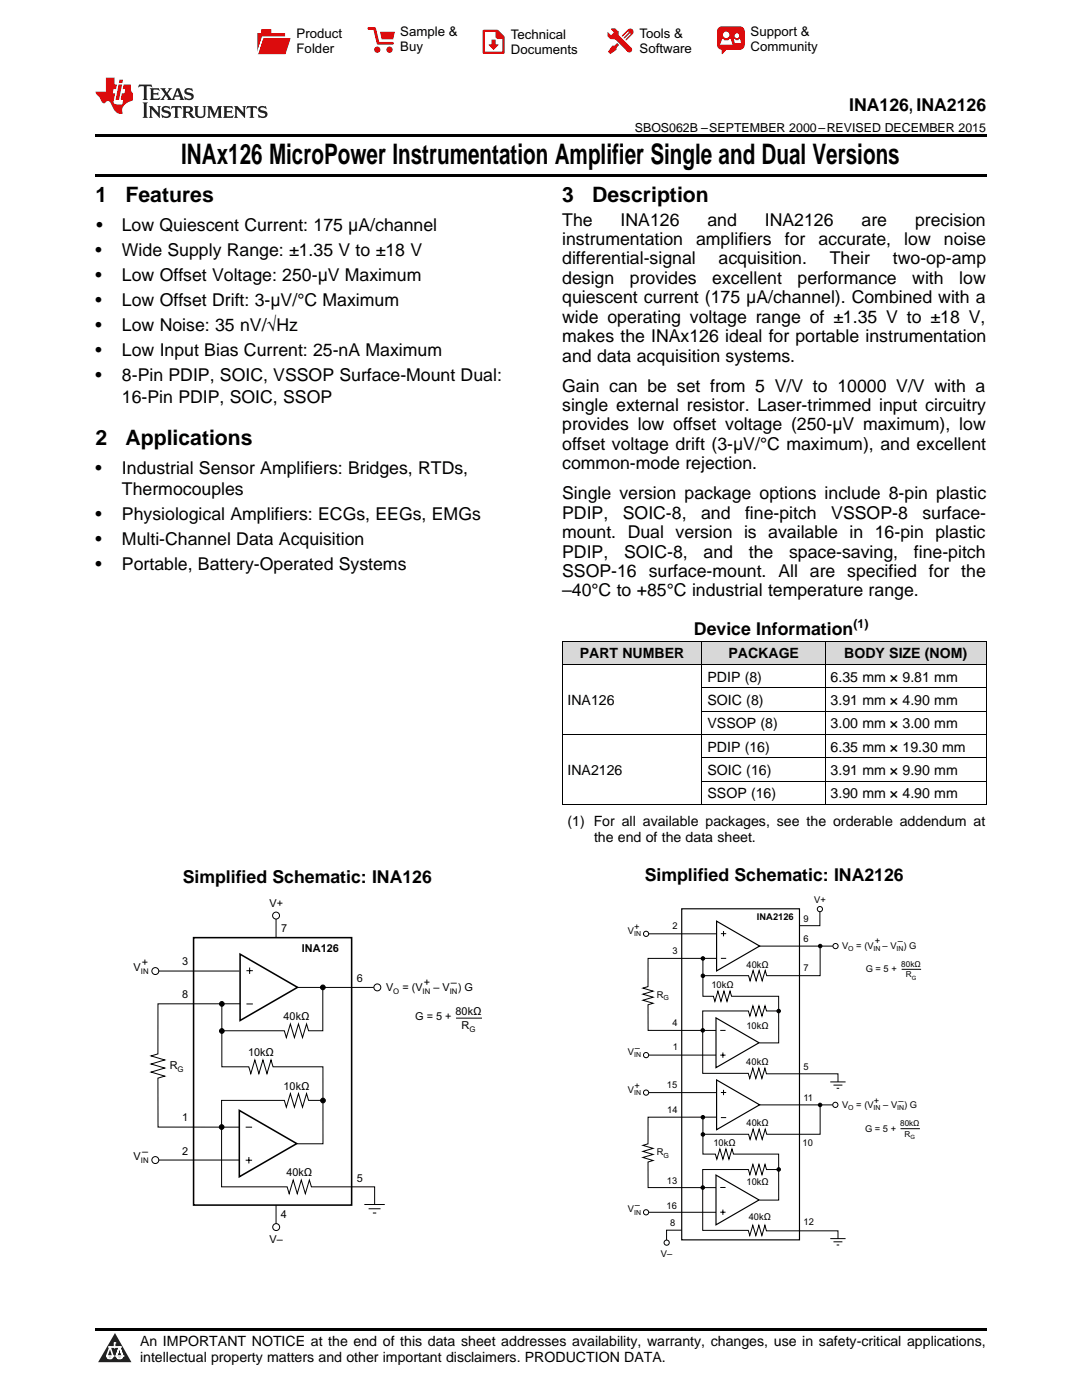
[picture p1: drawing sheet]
<svg xmlns="http://www.w3.org/2000/svg" width="216mm" height="279mm" viewBox="0 0 216 279" stroke-linecap="round" stroke-linejoin="round" font-family="sans-serif">
<defs><g id="words">
<text font-size="5.6" x="36.2" y="32.8">INAx126 MicroPower Instrumentation Amplifier Single and Dual Versions</text>
<g font-size="4.2">
<text x="19" y="40.4">1</text>
<text x="25" y="40.4">Features</text>
<text x="112.2" y="40.4">3</text>
<text x="118.2" y="40.4">Description</text>
<text x="19" y="88.8">2</text>
<text x="25" y="88.8">Applications</text>
</g>
<g font-size="3.5">
<text x="169.4" y="22.2">INA126, INA2126</text>
<text x="19.2" y="46.1">•</text>
<text x="24.3" y="46.1">Low Quiescent Current: 175 μA/channel</text>
<text x="112.2" y="45">The</text>
<text x="123.8" y="45">INA126</text>
<text x="141.2" y="45">and</text>
<text x="152.6" y="45">INA2126</text>
<text x="171.9" y="45">are</text>
<text x="182.6" y="45">precision</text>
<text x="19" y="51.1">•</text>
<text x="24.3" y="51.1">Wide Supply Range: ±1.35 V to ±18 V</text>
<text x="112.2" y="48.9">instrumentation</text>
<text x="112.2" y="52.8">differential-signal</text>
<text x="138.9" y="48.9">amplifiers</text>
<text x="143.4" y="52.8">acquisition.</text>
<text x="156.6" y="48.9">for</text>
<text x="163.3" y="48.9">accurate,</text>
<text x="165.6" y="52.8">Their</text>
<text x="178.2" y="52.8">two-op-amp</text>
<text x="180.4" y="48.9">low</text>
<text x="188.3" y="48.9">noise</text>
<text x="19" y="56.1">•</text>
<text x="24.3" y="56.1">Low Offset Voltage: 250-μV Maximum</text>
<text x="112.2" y="56.7">design</text>
<text x="125.7" y="56.7">provides</text>
<text x="142.1" y="56.7">excellent</text>
<text x="159.1" y="56.7">performance</text>
<text x="182" y="56.7">with</text>
<text x="191.4" y="56.7">low</text>
<text x="19" y="61.1">•</text>
<text x="24.3" y="61.1">Low Offset Drift: 3-μV/°C Maximum</text>
<text x="112.2" y="60.5">quiescent current (175 μA/channel). Combined with a</text>
<text x="112.2" y="64.4">wide operating voltage range of ±1.35 V to ±18 V,</text>
<text x="19" y="66.1">•</text>
<text x="19" y="71.1">•</text>
<text x="24.3" y="66.1">Low Noise: 35 nV/√Hz</text>
<text x="24.3" y="71.1">Low Input Bias Current: 25-nA Maximum</text>
<text x="112.2" y="68.3">makes the INAx126 ideal for portable instrumentation</text>
<text x="19" y="76.1">•</text>
<text x="24.3" y="76.1">8-Pin PDIP, SOIC, VSSOP Surface-Mount Dual:</text>
<text x="112.2" y="72.2">and data acquisition systems.</text>
<text x="24.3" y="80.4">16-Pin PDIP, SOIC, SSOP</text>
<text x="112.2" y="78.1">Gain can be set from 5 V/V to 10000 V/V with a</text>
<text x="112.2" y="82">single external resistor. Laser-trimmed input circuitry</text>
<text x="112.2" y="85.9">provides low offset voltage (250-μV maximum), low</text>
<text x="112.2" y="89.8">offset voltage drift (3-μV/°C maximum), and excellent</text>
<text x="19" y="94.5">•</text>
<text x="24.3" y="94.5">Industrial Sensor Amplifiers: Bridges, RTDs,</text>
<text x="112.2" y="93.7">common-mode rejection.</text>
<text x="24.3" y="98.7">Thermocouples</text>
<text x="112.2" y="99.6">Single version package options include 8-pin plastic</text>
<text x="19" y="103.8">•</text>
<text x="24.3" y="103.8">Physiological Amplifiers: ECGs, EEGs, EMGs</text>
<text x="112.2" y="103.5">PDIP,</text>
<text x="112.2" y="107.4">mount. Dual version is available in 16-pin plastic</text>
<text x="124.3" y="103.5">SOIC-8,</text>
<text x="139.9" y="103.5">and</text>
<text x="148.7" y="103.5">fine-pitch</text>
<text x="165.9" y="103.5">VSSOP-8</text>
<text x="184" y="103.5">surface-</text>
<text x="19" y="108.8">•</text>
<text x="19" y="113.8">•</text>
<text x="24.3" y="108.8">Multi-Channel Data Acquisition</text>
<text x="24.3" y="113.8">Portable, Battery-Operated Systems</text>
<text x="112.2" y="111.3">PDIP,</text>
<text x="124.5" y="111.3">SOIC-8,</text>
<text x="140.4" y="111.3">and</text>
<text x="149.4" y="111.3">the</text>
<text x="157.5" y="111.3">space-saving,</text>
<text x="182.4" y="111.3">fine-pitch</text>
<text x="112.2" y="115.1">SSOP-16 surface-mount. All are specified for the</text>
<text x="112.2" y="119">–40°C to +85°C industrial temperature range.</text>
<text x="138.5" y="126.8">Device Information</text>
<text x="36.5" y="176.1">Simplified Schematic: INA126</text>
<text x="128.7" y="175.8">Simplified Schematic: INA2126</text>
</g>
<g font-size="2.8">
<text x="115.7" y="131.4">PART NUMBER</text>
<text x="145.3" y="131.4">PACKAGE</text>
<text x="168.5" y="131.4">BODY SIZE (NOM)</text>
<text x="141.2" y="136.1">PDIP (8)</text>
<text x="165.7" y="136.1">6.35 mm × 9.81 mm</text>
<text x="113.2" y="140.7">INA126</text>
<text x="141.2" y="140.7">SOIC (8)</text>
<text x="165.7" y="140.7">3.91 mm × 4.90 mm</text>
<text x="141.2" y="145.4">VSSOP (8)</text>
<text x="165.7" y="145.4">3.00 mm × 3.00 mm</text>
<text x="113.2" y="154.7">INA2126</text>
<text x="141.2" y="150">PDIP (16)</text>
<text x="141.2" y="154.7">SOIC (16)</text>
<text x="165.7" y="150">6.35 mm × 19.30 mm</text>
<text x="165.7" y="154.7">3.91 mm × 9.90 mm</text>
<text x="141.2" y="159.3">SSOP (16)</text>
<text x="165.7" y="159.3">3.90 mm × 4.90 mm</text>
<text x="113.2" y="164.9">(1) For all available packages, see the orderable addendum at</text>
<text x="118.5" y="168">the end of the data sheet.</text>
<text x="27.9" y="268.6">An IMPORTANT NOTICE at the end of this data sheet addresses availability, warranty, changes, use in safety-critical applications,</text>
<text x="27.9" y="271.8">intellectual property matters and other important disclaimers. PRODUCTION DATA.</text>
</g>
<g font-size="2.6">
<text x="59.2" y="7.6">Product</text>
<text x="59.2" y="10.6">Folder</text>
<text x="79.9" y="7.3">Sample &amp;</text>
<text x="79.9" y="10.2">Buy</text>
<text x="101.9" y="7.8">Technical</text>
<text x="101.9" y="10.8">Documents</text>
<text x="127.6" y="7.6">Tools &amp;</text>
<text x="127.6" y="10.6">Software</text>
<text x="149.8" y="7.2">Support &amp;</text>
<text x="149.8" y="10.2">Community</text>
</g>
<g font-size="2.5">
<text x="126.7" y="26.3">SBOS062B –SEPTEMBER 2000–REVISED DECEMBER 2015</text>
<text x="170.3" y="125.3">(1)</text>
</g>
<g font-size="2.2">
<text x="53.8" y="181.1">V+</text>
<text x="56.1" y="186.1">7</text>
<text x="60.2" y="190.1">INA126</text>
<text x="26.7" y="193.8">V</text>
<text x="28.3" y="192.8">+</text>
<text x="36.3" y="192.6">3</text>
<text x="71.2" y="196">6</text>
<text x="77" y="197.8">V</text>
<text x="80.3" y="197.8">= (V</text>
<text x="84.6" y="196.8">+</text>
<text x="86.5" y="197.8">– V</text>
<text x="90" y="196.8">–</text>
<text x="91.4" y="197.8">) G</text>
<text x="36.3" y="199.2">8</text>
<text x="56.6" y="203.6">40kΩ</text>
<text x="82.9" y="203.6">G = 5 +</text>
<text x="90.9" y="202.5">80kΩ</text>
<text x="92.1" y="205.3">R</text>
<text x="33.9" y="213.4">R</text>
<text x="49.5" y="210.8">10kΩ</text>
<text x="56.6" y="217.5">10kΩ</text>
<text x="36.3" y="223.6">1</text>
<text x="26.7" y="231.5">V</text>
<text x="28.4" y="230.5">–</text>
<text x="36.3" y="230.4">2</text>
<text x="57.1" y="234.7">40kΩ</text>
<text x="71.2" y="235.9">5</text>
<text x="56" y="243">4</text>
<text x="53.8" y="248.1">V–</text>
</g>
<g font-size="1.9">
<text x="126.5" y="185.6">+</text>
<text x="134.2" y="185.5">2</text>
<text x="151" y="183.6">INA2126</text>
<text x="160.3" y="184">9</text>
<text x="162.5" y="180.2">V+</text>
<text x="125.3" y="186.4">V</text>
<text x="134.2" y="190.5">3</text>
<text x="160.4" y="188">6</text>
<text x="168" y="189.3">V</text>
<text x="170.9" y="189.3">= (V</text>
<text x="174.6" y="188.4">+</text>
<text x="176.1" y="189.3">– V</text>
<text x="179.1" y="188.5">–</text>
<text x="180.3" y="189.3">) G</text>
<text x="142" y="197.2">10kΩ</text>
<text x="149" y="193.1">40kΩ</text>
<text x="160.4" y="193.8">7</text>
<text x="172.8" y="194.1">G = 5 +</text>
<text x="131.1" y="199.2">R</text>
<text x="126.7" y="209.8">–</text>
<text x="134.2" y="204.8">4</text>
<text x="134.3" y="209.6">1</text>
<text x="148.9" y="205.3">10kΩ</text>
<text x="125.3" y="210.6">V</text>
<text x="148.9" y="212.6">40kΩ</text>
<text x="160.4" y="213.5">5</text>
<text x="125.3" y="218.1">V</text>
<text x="126.6" y="217.4">+</text>
<text x="133.1" y="217.2">15</text>
<text x="160.3" y="219.7">11</text>
<text x="168" y="221.1">V</text>
<text x="170.9" y="221.1">= (V</text>
<text x="174.4" y="220.3">+</text>
<text x="176.2" y="221.1">– V</text>
<text x="179.3" y="220.3">–</text>
<text x="180.4" y="221.1">) G</text>
<text x="133.1" y="222.1">14</text>
<text x="149" y="224.8">40kΩ</text>
<text x="172.6" y="225.8">G = 5 +</text>
<text x="131.1" y="230.5">R</text>
<text x="142.3" y="228.7">10kΩ</text>
<text x="160.2" y="228.7">10</text>
<text x="133.1" y="236.3">13</text>
<text x="149" y="236.6">10kΩ</text>
<text x="125.3" y="241.9">V</text>
<text x="126.7" y="241.1">–</text>
<text x="133" y="241.2">16</text>
<text x="133.7" y="244.7">8</text>
<text x="149.4" y="243.6">40kΩ</text>
<text x="160.4" y="244.4">12</text>
<text x="131.9" y="250.9">V–</text>
</g>
<g font-size="1.6">
<text x="28.1" y="194.4">IN</text>
<text x="179.8" y="193">80kΩ</text>
<text x="180.7" y="195.1">R</text>
<text x="78.5" y="198.4">O</text>
<text x="84.3" y="198.4">IN</text>
<text x="89.8" y="198.4">IN</text>
<text x="93.7" y="205.9">G</text>
<text x="35.4" y="214">G</text>
<text x="179.6" y="224.8">80kΩ</text>
<text x="180.5" y="226.9">R</text>
<text x="28.1" y="232.1">IN</text>
</g>
<g font-size="1.4">
<text x="126.5" y="186.8">IN</text>
<text x="169.3" y="189.8">O</text>
<text x="174.3" y="189.8">IN</text>
<text x="178.9" y="189.8">IN</text>
<text x="132.4" y="199.6">G</text>
<text x="126.5" y="211">IN</text>
<text x="126.5" y="218.5">IN</text>
<text x="169.3" y="221.6">O</text>
<text x="174.3" y="221.6">IN</text>
<text x="179" y="221.6">IN</text>
<text x="132.4" y="231">G</text>
<text x="126.5" y="242.4">IN</text>
</g>
<g font-size="1.2">
<text x="181.9" y="195.5">G</text>
<text x="181.7" y="227.3">G</text>
</g>
</g></defs>
<g fill="#d8d8d8">
<path d="M112.2 128h27.9v4.7h-27.9z"/>
<path d="M140.1 128h24.6v4.7h-24.6z"/>
<path d="M164.7 128h32.1v4.7h-32.1z"/>
</g>
<path d="M22.9 266l3.3 5.9h-6.6z" fill="#231f20"/>
<path d="M21.3 270.6h1.2l-.3 .5h-.3a.53 .53 0 0 1-.6-.5z" fill-rule="evenodd" fill="#fff"/>
<path d="M21.3 270.6h1.2l-.3 .5h-.3a.53 .53 0 0 1-.6-.5z" fill="none" stroke="#231f20" stroke-width=".33"/>
<path d="M21.3 270.6l1.2 .1-.3 .4h-.5z" fill="none" stroke="#fff" stroke-width=".33"/>
<path d="M22.9 268.9h.1" fill="none" stroke="#fff" stroke-width=".33"/>
<path d="M22.9 268v.9z" fill="#fff"/>
<path d="M22.9 268v.9z" fill="none" stroke="#fff" stroke-width=".33"/>
<circle cx="22.9" cy="268" r=".16" fill="#fff"/>
<path d="M21.8 268.8h.1" fill="none" stroke="#fff" stroke-width=".33"/>
<path d="M21.8 268.8h2.2z" fill="#fff"/>
<path d="M21.8 268.8h2.2z" fill="none" stroke="#fff" stroke-width=".33"/>
<circle cx="24" cy="268.8" r=".16" fill="#fff"/>
<path d="M23.2 270.6h.1" fill="none" stroke="#fff" stroke-width=".33"/>
<path d="M23.8 268.8l-.6 1.8z" fill="#fff"/>
<path d="M23.8 268.8l-.6 1.8z" fill="none" stroke="#fff" stroke-width=".33"/>
<path d="M23.8 268.8l.7 1.8z" fill="#fff"/>
<path d="M23.8 268.8l.7 1.8z" fill="none" stroke="#fff" stroke-width=".33"/>
<path d="M24.4 270.6h.1" fill="none" stroke="#fff" stroke-width=".33"/>
<circle cx="21.3" cy="270.6" r=".16" fill="#fff"/>
<path d="M22 268.8l-.7 1.8z" fill="#fff"/>
<path d="M22 268.8l-.7 1.8z" fill="none" stroke="#fff" stroke-width=".33"/>
<path d="M22 268.8l.5 1.8z" fill="#fff"/>
<path d="M22 268.8l.5 1.8z" fill="none" stroke="#fff" stroke-width=".33"/>
<circle cx="22.5" cy="270.6" r=".16" fill="#fff"/>
<path d="M23.3 270.6h1.2a.63 .63 0 0 1-.6 .5 .63 .63 0 0 1-.6-.5z" fill-rule="evenodd" fill="#fff"/>
<path d="M23.3 270.6h1.2a.63 .63 0 0 1-.6 .5 .63 .63 0 0 1-.6-.5z" fill="none" stroke="#231f20" stroke-width=".33"/>
<path d="M23.3 270.6h1.2l-.4 .5h-.5z" fill="none" stroke="#fff" stroke-width=".33"/>
<path d="M23.2 270.6h.1" fill="none" stroke="#fff" stroke-width=".33"/>
<circle cx="24.5" cy="270.6" r=".16" fill="#fff"/>
<g fill="#000">
<path d="M19 34.8h177.8v.5h-177.8zM19 26.8h177.8v.6h-177.8zM19 265.1h177.8v.5h-177.8z"/>
<circle cx="64.4" cy="197.1" r=".47"/>
<circle cx="140.3" cy="191.3" r=".35"/>
<circle cx="140.3" cy="194.7" r=".35"/>
<circle cx="163.7" cy="188.8" r=".35"/>
<circle cx="44.3" cy="200.3" r=".47"/>
<circle cx="44.3" cy="205.8" r=".47"/>
<circle cx="64.4" cy="219.6" r=".47"/>
<circle cx="140.2" cy="205.6" r=".35"/>
<circle cx="155.4" cy="201.8" r=".35"/>
<circle cx="44.2" cy="224.9" r=".47"/>
<circle cx="140.2" cy="237" r=".35"/>
<circle cx="140.3" cy="226.4" r=".35"/>
<circle cx="140.3" cy="223" r=".35"/>
<circle cx="155.4" cy="233.4" r=".35"/>
<circle cx="163.6" cy="220.5" r=".35"/>
</g>
<g fill="none" stroke="#000" stroke-width=".2">
<path d="M112.2 132.6h84.6M112.2 128h84.6M112.2 128v32.6M140.1 128v32.6M140.1 137.3h56.7M164.6 128v32.6M196.8 128v32.6M112.2 146.6h84.6M140.1 155.9h56.7M140.1 151.3h56.7M140.1 141.9h56.7M112.2 160.6h84.6"/>
<path d="M31.7 193.8h16.1M49.2 193.7h1.3M49.8 193.1v1.3M55.1 183.4v3.7M59.3 197.1h15.3M64.4 197.1v8.6h-2.8l-.4-1.3-.8 2.7-.8-2.7-.9 2.7-.8-2.7-.8 2.7-.4-1.4h-12.3M129.4 186.4h13.5M140.3 191.3v7.5h2l.3 1.1 .7-2.1 .6 2.1 .6-2.1 .6 2.1 .6-2.1 .3 1h9.4v9.3h-3.9M143 191.3h-13.7v5.6l-1 .3 2 .6-2 .6 2 .6-2 .6 2 .6-1 .3v5.1h13.6M143.8 186.3h1.1M143.8 191.3h1.1M144.4 185.8v1.1"/>
<path d="M151.5 188.8h14.7M163.6 181.9v2.8h-4.1M163.6 188.9v5.8h-10.6l-.3-1-.6 2-.6-2-.6 2-.6-2-.6 2-.3-1h-9.1M179.9 193.5h3.9M44.3 200.3v12.6h5.3l.4 1.4 .9-2.8 .8 2.8 .8-2.8 .8 2.8 .8-2.8 .4 1.4h9.9v15.4h-5.1M47.9 200.3h-16.4v10l-1.4 .4 2.8 .8-2.8 .8 2.8 .9-2.8 .8 2.8 .8-1.4 .4v9.7h16.3M49.2 200.4h1.3M64.4 219.6h-2.8l-.4-1.4-.8 2.8-.8-2.8-.9 2.8-.8-2.8-.8 2.8-.4-1.4h-12.5v17.3h13.1l.4 1.3 .8-2.7 .8 2.7 .8-2.7 .8 2.7 .8-2.7 .4 1.4h12.7v3.5M91 203.2h5.2M129.4 210.6h13.5M129.4 218.1h13.5M143.7 205.6h1.1"/>
<path d="M143.7 210.6h1.1M143.8 218h1.1M144.2 210.1v1M144.4 217.5v1.1M155.4 201.8h-2.4l-.3-1.1-.7 2.1-.6-2.1-.6 2.1-.6-2.1-.6 2.1-.3-1h-9.1v12.4h9.1l.3 1 .6-2 .6 2 .6-2 .6 2 .6-2 .3 1.1h14.3v1.6M165.7 215.9h3M166.3 216.6h1.8M166.9 217.2h.6M31.7 231.5h16.1M49 224.9h1.3M49 231.5h1.3M49.7 230.9v1.3"/>
<path d="M140.3 222.9v7.4h2.4l.3 1 .6-2 .6 2 .7-2 .6 2 .6-2 .3 1h9v9.2h-3.9M143 223h-13.7v5.3l-1 .3 2 .6-2 .6 2 .6-2 .6 2 .6-1 .3v5.1h13.6M143.7 237h1.1M143.8 223h1.1M151.5 220.5h14.6M155.4 233.4h-2.4l-.3-1-.7 2-.6-2-.6 2-.6-2-.6 2-.3-1h-9.1v12.1h9.1l.3 1.1 .6-2.1 .6 2.1 .6-2.1 .6 2.1 .6-2.1 .3 1.1h14.3v1.7M163.6 220.5v5.9h-10.6l-.3-1.1-.6 2.1-.6-2.1-.6 2.1-.6-2.1-.6 2.1-.3-1h-9.1M179.7 225.3h3.9M55.1 240.5v3.7M72.7 240.4h4.1M73.6 241.2h2.3M74.4 242.1h.7"/>
<path d="M129.4 241.9h13.5M136 245.5h-3v2M143.7 241.9h1.1M144.2 241.4v1.1M165.7 247.2h3M166.3 247.8h1.8M166.9 248.5h.6"/>
<circle cx="31" cy="193.8" r=".69"/>
<circle cx="55.1" cy="182.7" r=".69"/>
<circle cx="64.4" cy="197.1" r=".47"/>
<circle cx="75.3" cy="197.1" r=".69"/>
<circle cx="128.9" cy="186.4" r=".52"/>
<circle cx="140.3" cy="191.3" r=".35"/>
<circle cx="140.3" cy="194.7" r=".35"/>
<circle cx="163.6" cy="181.4" r=".52"/>
<circle cx="163.7" cy="188.8" r=".35"/>
<circle cx="166.7" cy="188.8" r=".52"/>
<circle cx="44.3" cy="200.3" r=".47"/>
<circle cx="44.3" cy="205.8" r=".47"/>
<circle cx="64.4" cy="219.6" r=".47"/>
<circle cx="128.9" cy="210.6" r=".52"/>
<circle cx="128.9" cy="218.1" r=".52"/>
<circle cx="140.2" cy="205.6" r=".35"/>
<circle cx="155.4" cy="201.8" r=".35"/>
<circle cx="31" cy="231.5" r=".69"/>
<circle cx="44.2" cy="224.9" r=".47"/>
<circle cx="140.2" cy="237" r=".35"/>
<circle cx="140.3" cy="226.4" r=".35"/>
<circle cx="140.3" cy="223" r=".35"/>
<circle cx="155.4" cy="233.4" r=".35"/>
<circle cx="163.6" cy="220.5" r=".35"/>
<circle cx="166.7" cy="220.5" r=".52"/>
<circle cx="55.1" cy="244.9" r=".69"/>
<circle cx="128.9" cy="241.9" r=".52"/>
<circle cx="133" cy="248" r=".52"/>
</g>
<path d="M136 181.4h23.5v66h-23.5zM143 183.8l8.6 5-8.6 5zM142.9 203.1l8.6 5-8.6 5zM143 215.5l8.6 5-8.6 5zM142.9 234.5l8.6 5-8.6 4.9z" fill="none" stroke="#000" stroke-width=".23"/>
<path d="M38.6 187.1h31.6v53.4h-31.6zM47.9 190.4l11.5 6.6-11.5 6.7zM47.8 221.6l11.4 6.6-11.4 6.7z" fill="none" stroke="#000" stroke-width=".31"/>
<path d="M27.7 16.9l-.1 .6 .6-.3h.5v.2v2.2l-.2 .4h1l-.2-.4v-2.2v-.2h.5l.6 .3-.2-.6zM29.9 17.6l.2 .4v1.6l-.2 .4h1.9l.1-.6a1.09 1.09 0 0 1-1.3 .1v-.6h.6l.4 .2v-.7l-.2 .2h-.8v-.6l.2-.1a1.01 1.01 0 0 1 1 .3l-.1-.6zM32 17.6l.9 1.2-1 1.2h.9l-.2-.3 .5-.7 .5 .7-.3 .3h1.7l-.2-.3 .1-.4h1l.1 .4-.2 .3h1l-.3-.4-.7-2h-.5l-1 2.2-.8-1.1 .9-1.1h-.9l.2 .2-.4 .7-.4-.7 .2-.2zM35.4 18l.4 1h-.8zM37 17.7a.66 .66 0 0 0-.2 .8 .66 .66 0 0 0 .6 .4l.7 .2 .1 .2a.8 .8 0 0 1-.7 .4 .8 .8 0 0 1-.7-.5l.1 .8 .2-.2a.94 .94 0 0 0 1.1 .1 .94 .94 0 0 0 .4-.9 1.48 1.48 0 0 0-1.3-.6v-.4a1.1 1.1 0 0 1 1.2 .2l-.2-.6-.2 .1-.5-.1zM28.5 20.4l.2 .4v2.3l-.2 .4h1l-.2-.4v-2.3l.2-.4zM29.7 21.2l.2 .4v1.5l-.2 .4h.8l-.3-.4 .1-1.3 1.6 1.8v-2l.2-.4h-.7l.2 .2v1.1l-1.2-1.3zM32.5 21.3a.66 .66 0 0 0-.2 .8 .66 .66 0 0 0 .6 .4l.6 .2 .2 .2a.8 .8 0 0 1-.8 .4 .8 .8 0 0 1-.7-.5l.2 .7 .2-.1a.94 .94 0 0 0 1 .1 .94 .94 0 0 0 .5-1 1.47 1.47 0 0 0-1.3-.6l-.1-.3a1.1 1.1 0 0 1 1.3 .2l-.2-.6-.2 .1-.5-.2zM34.3 21.2l-.2 .6a.64 .64 0 0 1 .8-.3v1.6l-.2 .4h1l-.3-.4 .1-1.6a.66 .66 0 0 1 .8 .3l-.2-.6zM36.3 21.2l.3 .4v1.5l-.3 .4h1l-.2-.2v-.7h.5l.1 .1a.8 .8 0 0 0 1.2 .7l-1-1a.62 .62 0 0 0 .6-.5 .62 .62 0 0 0-.6-.7zM37.1 21.5h.1a.48 .48 0 0 1 .6 0 .48 .48 0 0 1 .1 .6l-.2 .1-.6 .1zM38.7 21.2l.2 .2a2.29 2.29 0 0 0 .4 2 1.05 1.05 0 0 0 1.7-.7v-1.3l.2-.2h-.8l.2 .4v1.1a.61 .61 0 0 1-.6 .6 .61 .61 0 0 1-.6-.6v-1.1l.3-.4zM41.3 21.2l.3 .4v1.5l-.3 .4h.8l-.2-.4v-1.4l.8 1.9 .9-1.9v1.4l-.2 .4h.9l-.2-.4v-1.5l.2-.4h-.8l-.7 1.5-.6-1.5zM44.5 21.2l.2 .4v1.5l-.2 .4h1.9l.2-.6a1.1 1.1 0 0 1-1.4 .2v-.7h.6l.4 .2v-.6l-.2 .1-.8 .1v-.6l.2-.1a1.02 1.02 0 0 1 1.1 .2l-.2-.5zM46.7 21.2l.2 .4v1.5l-.2 .4h.8l-.3-.4 .1-1.3 1.6 1.8v-2l.2-.4h-.7l.2 .2v1.1l-1.2-1.3zM49.3 21.2l-.1 .6a.64 .64 0 0 1 .8-.3v1.6l-.3 .4h1l-.2-.4v-1.6a.66 .66 0 0 1 .8 .3l-.1-.6zM51.7 21.3a.66 .66 0 0 0-.2 .7 .66 .66 0 0 0 .7 .5l.6 .2 .1 .2a.8 .8 0 0 1-.7 .4 .8 .8 0 0 1-.7-.5l.1 .7 .2-.1a.94 .94 0 0 0 1.1 .1 .94 .94 0 0 0 .4-1 1.48 1.48 0 0 0-1.2-.6l-.1-.3a1.1 1.1 0 0 1 1.2 .2l-.2-.6-.1 .1-.6-.2z" fill="#231f20"/>
<path d="M21.1 15.5v2.8h-2v.4l.9 .9a.96 .96 0 0 0 1 1 .59 .59 0 0 1 .5-.4 .59 .59 0 0 1 .5 .3l.4 .8a1.61 1.61 0 0 0 2.1 1.3 1.63 1.63 0 0 1 1.1-2.2l.9-.3v-1.5a1.6 1.6 0 0 1-.4-1.7h-1.4l-.2 .9h.5l-.2 .8h-.5l-.2 1v.3h.5l-.2 .9h-.7a.74 .74 0 0 1-1-.6l.3-1.6h-.5l.2-.8h.5l.1-.9h-.4v-1.4zM23.7 16.9l-.7 3h.8l.6-3zM23.8 15.9l-.1 .7h.7l.2-.7z" fill="#ee1d23"/>
<g fill="#d60000">
<path d="M52.1 5.8h2v.8h2.8v4.2h-5.5v-4.2h.7z" fill-rule="evenodd"/>
<path d="M52.4 7.5h5.6l-1 3.3h-5.6z" fill-rule="evenodd"/>
</g>
<path d="M52.4 7.4h5.7l-.1 .1h-5.5l-1.1 3.3z" fill-rule="evenodd" fill="#fff"/>
<path d="M52.4 7.4h5.7l-.1 .1h-5.5l-1.1 3.3z" fill="none" stroke="#fff" stroke-width=".2"/>
<path d="M73.6 5.7h1.1l.7 2.9h2.9" fill="none" stroke="#d60000" stroke-width=".55"/>
<g fill="#d60000">
<path d="M75.8 6.3h3l-.4 1.6h-2.2z" fill-rule="evenodd"/>
<circle cx="75.3" cy="9.9" r=".62"/>
<circle cx="77.7" cy="9.9" r=".62"/>
</g>
<path d="M96.5 6.2h2.7l1.3 1.2v3.1h-4z" fill="none" stroke="#d60000" stroke-width=".44"/>
<g fill="#d60000">
<path d="M98.1 7.9h.8v1h.5l-.9 1.1-1-1v-.1h.6z" fill-rule="evenodd"/>
<path d="M98.9 6.2h.3l1.3 1.2v.4h-1.3l-.3-.4z" fill-rule="evenodd"/>
<path d="M121.9 5.7h.8l.7 .6 .1 .7 2.5 2.5-.8 .8-2.3-2.3-1.1-.2-.6-.6v-.8l.7 .6 .5-.4v-.2l-.5-.5z" fill-rule="evenodd"/>
<path d="M122.2 9.1h.4l.5-.5 .4 .4-.5 .5v.4l-1.2 .9-.5-.5z" fill-rule="evenodd"/>
<path d="M125.3 5.9a.67 .67 0 0 1 .9 0 .67 .67 0 0 1 0 .9z" fill-rule="evenodd"/>
<path d="M125.3 5.9l.9 .9-1.2 1.2h-.2v-.2l1-.9v-.2h-.2l-.9 1h-.2v-.2l.9-1 .1-.2h-.3l-.9 1h-.2v-.2z" fill-rule="evenodd"/>
<circle cx="125.6" cy="9.9" r=".54"/>
</g>
<path d="M123.3 6.3v.7" fill="none" stroke="#d60000" stroke-width=".2"/>
<g fill="#d60000">
<path d="M143.4 5.5l.6-.2h3.6a.95 .95 0 0 1 1 .9v2.8a.95 .95 0 0 1-1 .9h-3.6a.95 .95 0 0 1-.9-.9v-2.8z" fill-rule="evenodd"/>
<path d="M144 9.9h.9l-.7 .9h-.2z" fill-rule="evenodd"/>
</g>
<g fill="#fff">
<path d="M146.6 8.6h1.3z"/>
<path d="M144.1 7.8h.3l.1 .2h.8l.2-.2h.3l.4 1.1h-2.5z" fill-rule="evenodd"/>
<path d="M146.4 7.8h.3l.1 .2h.5l.2-.2h.2l.2 .8h-1.3z" fill-rule="evenodd"/>
<circle cx="144.9" cy="6.9" r=".65"/>
<circle cx="147" cy="7.1" r=".48"/>
</g>
<use href="#words"/>
</svg>
